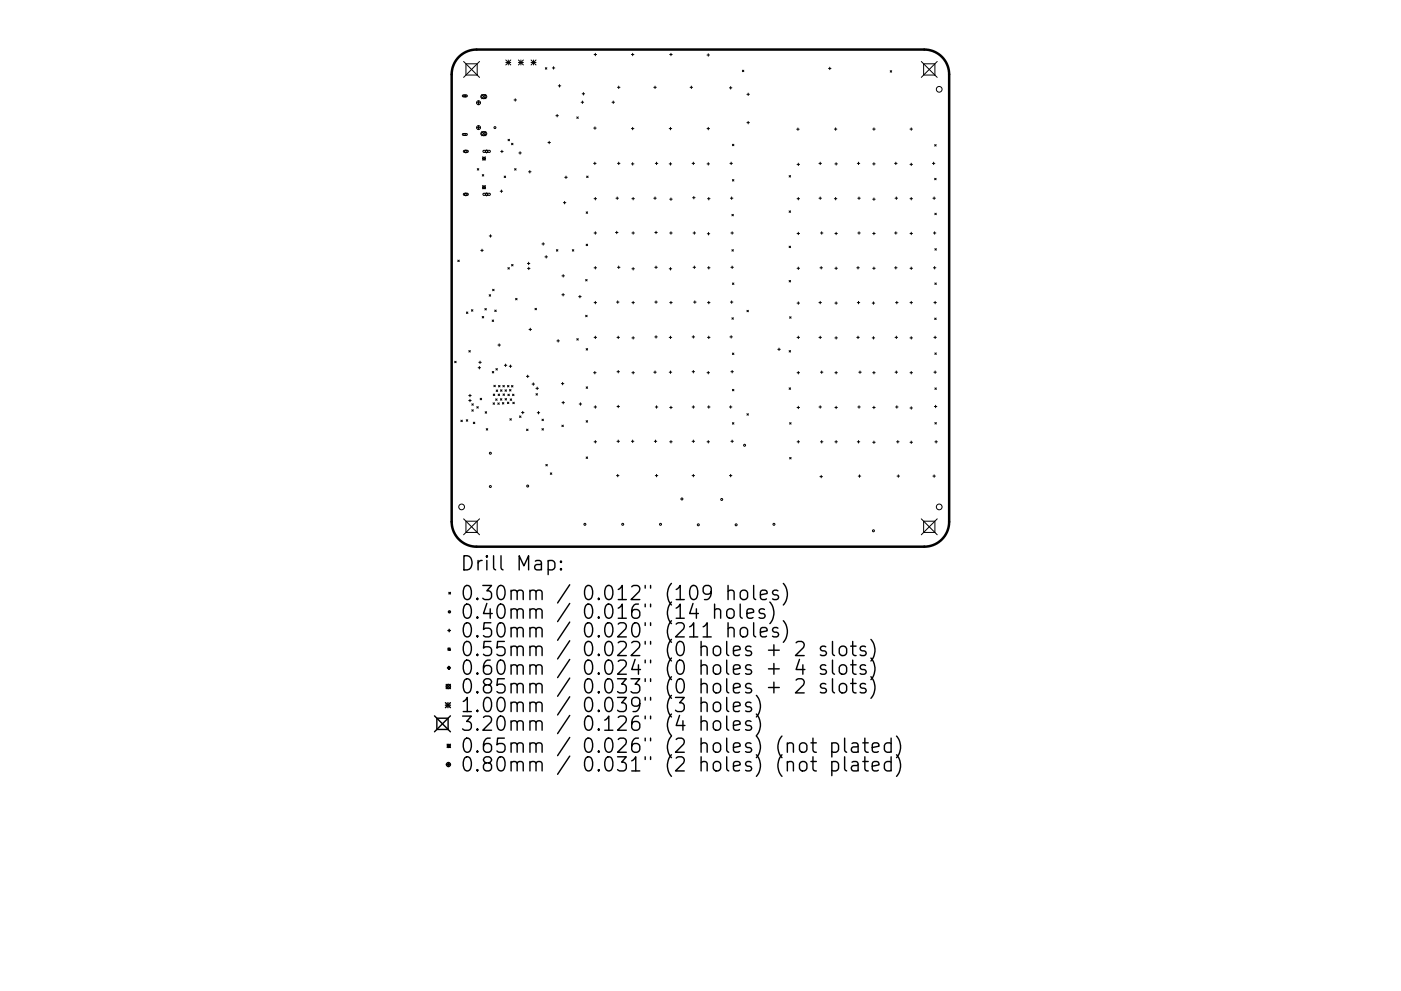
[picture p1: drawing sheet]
<svg xmlns="http://www.w3.org/2000/svg" width="297mm" height="210mm" viewBox="0 0 297 210" stroke-linecap="round" stroke-linejoin="round" font-family="sans-serif">
<defs><g id="words">
<g font-size="4.2">
<text x="97.5" y="121.1">Drill Map:</text>
<text x="97.5" y="127.4">0.30mm / 0.012&quot; (109 holes)</text>
<text x="97.5" y="131.3">0.40mm / 0.016&quot; (14 holes)</text>
<text x="97.5" y="135.3">0.50mm / 0.020&quot; (211 holes)</text>
<text x="97.5" y="139.2">0.55mm / 0.022&quot; (0 holes + 2 slots)</text>
<text x="97.5" y="143.2">0.60mm / 0.024&quot; (0 holes + 4 slots)</text>
<text x="97.5" y="147.2">0.85mm / 0.033&quot; (0 holes + 2 slots)</text>
<text x="97.5" y="151.1">1.00mm / 0.039&quot; (3 holes)</text>
<text x="97.5" y="155.1">3.20mm / 0.126&quot; (4 holes)</text>
<text x="97.5" y="159.7">0.65mm / 0.026&quot; (2 holes) (not plated)</text>
<text x="97.5" y="163.7">0.80mm / 0.031&quot; (2 holes) (not plated)</text>
</g>
</g></defs>
<g fill="none" stroke="#000" stroke-width=".21">
<path d="M98.3 13l3.4 3.4M98.8 13.5h2.4v2.4h-2.4zM101.7 13l-3.4 3.4M107.2 12.7l1.1 1.1M107.2 13.3h1.1M107.8 12.7v1.1M108.3 12.7l-1.1 1.1M109.9 13.3h1.1M109.9 12.7l1.1 1.1M110.4 12.7v1.1M111 12.7l-1.1 1.1M112.6 13.3h1.1"/>
<path d="M112.6 12.7l1.1 1.1M113.1 12.7v1.1M113.7 12.7l-1.1 1.1M115.6 14.4l.3 .3M115.9 14.4l-.3 .3M117.1 14.4h.5M117.4 14.2v.5M118.4 18.2h.5M118.6 17.9v.6M123.4 19.9h.6M123.7 19.6v.6M126 11.6h.5"/>
<path d="M126.2 11.3v.5M130.9 18.5h.5M131.2 18.3v.5M133.9 11.6h.5M134.1 11.3v.5M138.6 18.5h.5M138.9 18.3v.5M142 11.6h.5M142.3 11.3v.5M146.3 18.5h.5M146.6 18.3v.5M149.9 11.7h.5"/>
<path d="M150.2 11.4v.5M154.7 18.6h.5M154.9 18.4v.5M157.4 14.9l.3 .3M157.7 14.9l-.3 .3M158.6 19.7v.6M175.7 14.5h.5M175.9 14.3v.5M188.7 15l.4 .3M189.1 15l-.4 .3M195.3 13l3.4 3.4M195.8 13.5h2.4v2.4h-2.4z"/>
<path d="M198.7 13l-3.4 3.4M98.1 20.2h.8l.2 .2-.2 .1h-.7zM98.1 28.4l.8-.1 .2 .3-.2 .1h-.7zM98.3 32l.8-.1 .2 .3-.2 .1h-.7l-.2-.1zM98.4 20.1h.4v.5h-.4zM98.4 28.3h.4v.4h-.4zM98.5 32.1l.3-.3 .3 .3-.3 .3zM101 21.8h.9M101 27.1h.9M101.2 35.8l.3 .3M101.5 21.4v.8M101.5 26.7v.8"/>
<path d="M101.5 35.8l-.3 .3M102 20.3l.9-.1 .3 .4-.3 .2h-.7l-.3-.2zM102 28.1l.9-.1 .3 .5-.3 .2h-.7l-.3-.2zM102.1 20.1l.9 .9M102.1 27.9l.9 .9M102.2 37l.4 .4M102.3 33.3l.7 .7M102.3 39.4l.7 .7M102.4 32l1.4-.1 .2 .2-.2 .2h-1.2l-.2-.1zM102.6 37l-.4 .4M102.6 33.3l.4 .3-.4 .4-.3-.4zM102.6 39.4l.4 .3-.4 .4-.3-.4z"/>
<path d="M103 33.3l-.7 .7M103 39.4l-.7 .7M103 20.1l-.9 .9M103 27.9l-.9 .9M103.2 31.8l.3 .3-.3 .3-.3-.3zM106.2 32.1h.5M106.4 31.9v.5M106.9 37.4l.3 .3M107.2 37.4l-.3 .3M107.7 29.6l.3 .3M108 29.6l-.3 .3M108.5 30.4l.3 .3"/>
<path d="M108.8 30.4l-.3 .3M109 21.2h.5M109.1 35.8l.3 .3M109.2 20.9v.6M109.4 35.8l-.3 .3M110 32.5h.5M110.3 32.2v.5M112.1 36.4h.5M112.3 36.2v.5M116.2 30.2h.5M116.4 30v.5M117.9 24.5h.5"/>
<path d="M118.1 24.3v.5M119.7 37.6h.6M120 37.4v.5M122.3 24.8l.3 .3M122.6 24.8l-.3 .3M123.2 21.7h.5M123.5 21.4v.6M124.4 37.4l.3 .3M124.7 37.4l-.3 .3M125.9 34.7h.5M125.9 27.2h.5M126.1 34.4v.5"/>
<path d="M126.1 26.9v.5M129.8 21.7h.5M130 21.4v.6M130.9 34.7h.5M131.2 34.4v.5M133.9 27.3h.5M133.9 34.8h.5M134.1 27v.5M134.1 34.5v.5M138.9 34.7h.6M139.2 34.4v.5M141.9 27.3h.5"/>
<path d="M141.9 34.8h.5M142.2 27v.5M142.2 34.5v.5M146.7 34.7h.6M147 34.4v.5M149.9 27.3h.5M149.9 34.8h.5M150.2 27v.5M150.2 34.5v.5M154.8 34.7h.5M155 34.4v.5M155.3 30.6l.3 .3"/>
<path d="M155.3 38.1l.3 .3M155.6 30.6l-.3 .3M155.6 38.1l-.3 .3M158.4 20h.5M158.4 26h.5M158.6 25.8v.5M167.3 37.3l.3 .3M167.6 37.3l-.3 .3M168.9 27.4h.5M169 34.9h.5M169.2 27.1v.6M169.3 34.6v.5"/>
<path d="M173.6 34.7h.6M173.9 34.4v.5M176.9 27.4h.5M177 34.8h.5M177.2 27.1v.6M177.3 34.5v.5M181.8 34.7h.5M182 34.4v.5M185 34.8h.6M185 27.4h.6M185.3 27.1v.6M185.3 34.5v.5"/>
<path d="M189.7 34.7h.5M189.9 34.4v.5M192.9 27.4h.6M192.9 34.9h.6M193.2 27.1v.6M193.2 34.6v.5M197.7 34.7h.5M197.9 34.4v.5M198.2 37.8l.3 .3M198.2 30.7l.3 .3M198.5 37.8l-.3 .3M198.5 30.7l-.3 .3"/>
<path d="M97.1 55.2l.3 .3M97.4 55.2l-.3 .3M98.3 41.1l.8-.1 .2 .3-.2 .1h-.7l-.2-.1zM98.5 41.2l.3-.3 .3 .3-.3 .3zM101.9 53.1h.6M102.2 52.9v.5M102.4 41.1l1.4-.1 .2 .2-.2 .2h-1.2l-.2-.1zM102.9 41.2l.3-.3 .3 .3-.3 .3zM103.7 50.1h.6M104 49.8v.5M106 40.6h.6M106.3 40.3v.5"/>
<path d="M107.7 56.8l.3 .3M108 56.8l-.3 .3M108.5 56.1l.3 .3M108.8 56.1l-.3 .3M111.8 55.9h.5M111.8 57h.6M112.1 55.6v.6M112.1 56.7v.5M114.9 51.8h.5M115.2 51.5v.5M115.5 54.5h.6M115.8 54.2v.6"/>
<path d="M118 53l.3 .3M118.3 53l-.3 .3M119.1 58.5h.6M119.4 58.3v.5M119.4 43h.6M119.7 42.7v.6M121.3 53l.4 .3M121.7 53l-.4 .3M124.2 59.3l.3 .3M124.3 45l.3 .3M124.3 51.8l.3 .3M124.5 59.3l-.3 .3"/>
<path d="M124.6 45l-.3 .3M124.6 51.8l-.3 .3M126 42.2h.5M126 49.4h.5M126 56.8h.5M126.2 41.9v.5M126.2 49.2v.5M126.2 56.6v.5M130.5 49.3h.5M130.6 42h.5M130.8 49.1v.5M130.9 41.8v.5"/>
<path d="M130.9 56.7h.5M131.2 56.4v.6M134 42.2h.5M134 49.4h.5M134 57h.5M134.2 41.9v.5M134.2 49.2v.5M134.2 56.8v.5M138.6 42h.5M138.8 49.3h.6M138.8 56.7h.6M138.9 41.8v.5"/>
<path d="M139.1 49.1v.5M139.1 56.4v.6M141.9 57h.5M142 49.4h.5M142 42.3h.5M142.2 56.8v.5M142.3 42v.5M142.3 49.2v.5M146.8 41.9h.6M147 49.4h.5M147 56.7h.5M147.1 41.7v.5"/>
<path d="M147.2 49.2v.5M147.2 56.4v.6M150 49.6h.5M150 42.2h.5M150 56.8h.5M150.2 49.3v.6M150.3 41.9v.5M150.3 56.6v.5M154.9 42h.5M155 49.4h.5M155 56.7h.5M155.1 41.8v.5"/>
<path d="M155.2 45.5l.3 .3M155.2 53l.3 .3M155.2 49.2v.5M155.2 56.4v.6M155.5 45.5l-.3 .3M155.5 53l-.3 .3M167.3 44.7l.3 .4M167.3 52.2l.3 .3M167.3 59.5l.3 .3M167.6 44.7l-.3 .4M167.6 52.2l-.3 .3M167.6 59.5l-.3 .3"/>
<path d="M169 56.9h.5M169 42.2h.5M169 49.5h.5M169.3 41.9v.5M169.3 49.3v.5M169.3 56.7v.5M173.6 42h.6M173.8 56.8h.6M173.9 41.8v.5M174 49.4h.5M174.1 56.6v.5M174.2 49.2v.5"/>
<path d="M176.9 42.2h.5M177 56.9h.5M177 49.5h.5M177.2 41.9v.5M177.3 49.3v.5M177.3 56.7v.5M181.7 56.8h.5M181.9 49.4h.5M181.9 42h.5M181.9 56.6v.5M182.1 41.8v.5M182.1 49.2v.5"/>
<path d="M185 56.9h.6M185 42.3h.6M185 49.5h.6M185.3 42v.5M185.3 49.3v.5M185.3 56.7v.5M189.7 49.4h.5M189.7 56.8h.5M189.8 42h.5M189.9 49.2v.5M189.9 56.6v.5M190 41.8v.5"/>
<path d="M192.9 56.9h.6M192.9 42.2h.6M192.9 49.5h.6M193.2 41.9v.5M193.2 49.3v.5M193.2 56.7v.5M197.8 42h.5M197.9 49.4h.5M197.9 56.8h.5M198.1 41.8v.5M198.2 49.2v.5M198.2 56.6v.5"/>
<path d="M198.2 45.2l.3 .4M198.2 52.8l.3 .3M198.5 45.2l-.3 .4M198.5 52.8l-.3 .3M96.4 76.6l.3 .4M96.7 76.6l-.3 .4M98.9 66.2l.3 .3M99.2 66.2l-.3 .3M99.4 74.4l.3 .3M99.7 74.4l-.3 .3M100 65.7l.3 .3M100.3 65.7l-.3 .3"/>
<path d="M101.4 78h.5M101.5 76.9h.5M101.6 77.7v.6M101.8 76.6v.5M102.2 67.1l.4 .4M102.6 67.1l-.4 .4M102.8 65.5l.3 .3M103.1 65.5l-.3 .3M103.7 62.5l.3 .3M104 62.5l-.3 .3M104.3 67.9l.4 .3M104.4 78.8l.3 .3"/>
<path d="M104.4 61.4l.4 .3M104.7 67.9l-.4 .3M104.7 78.8l-.3 .3M104.8 61.4l-.4 .3M104.9 65.8l.3 .3M105.1 78.2l.4 .3M105.2 65.8l-.3 .3M105.5 78.2l-.4 .3M105.6 73.2h.5M105.8 72.9v.6M106.9 77.5h.6M107.2 77.2v.6"/>
<path d="M108 77.7h.5M108.2 77.4v.6M109.3 63.3l.3 .3M109.6 63.3l-.3 .3M111.6 79.9h.5M111.9 79.6v.5M112.2 69.9h.5M112.4 69.6v.6M113.4 65.4l.3 .3M113.7 65.4l-.3 .3M118.1 72.3h.5M118.3 72.1v.5"/>
<path d="M119.1 62.5h.6M119.4 62.3v.5M122.3 71.8l.3 .4M122.6 71.8l-.3 .4M122.7 62.9h.5M123 62.7v.5M124.2 66.9l.3 .3M124.3 74l.3 .3M124.5 66.9l-.3 .3M124.6 74l-.3 .3M125.9 79.1h.5M126 64.2h.5"/>
<path d="M126 71.6h.5M126.1 78.8v.5M126.2 63.9v.6M126.2 71.3v.5M130.7 64.1h.5M130.8 71.6h.5M130.8 78.9h.5M131 63.8v.6M131.1 71.3v.5M131.1 78.6v.5M134 79.1h.5M134 64.2h.5"/>
<path d="M134 71.7h.5M134.2 63.9v.6M134.2 71.4v.6M134.2 78.8v.5M138.6 79h.5M138.8 64.1h.6M138.8 71.5h.6M138.9 78.7v.5M139.1 63.8v.6M139.1 71.2v.5M141.9 71.6h.5M141.9 79h.5"/>
<path d="M142 64.2h.5M142.2 71.3v.5M142.2 78.7v.5M142.3 63.9v.6M146.7 78.9h.6M146.7 71.5h.6M147 71.2v.5M147 78.6v.5M147.1 64.1h.5M147.3 63.8v.6M149.9 79.1h.5M150 64.2h.5"/>
<path d="M150 71.6h.5M150.2 78.8v.5M150.3 63.9v.6M150.3 71.3v.5M154.8 71.5h.5M154.9 64.1h.5M155 78.9h.5M155 71.2v.5M155.1 63.8v.6M155.2 67.4l.3 .3M155.2 78.6v.5M155.3 60l.3 .3"/>
<path d="M155.3 74.9l.3 .3M155.5 67.4l-.3 .3M155.6 60l-.3 .3M155.6 74.9l-.3 .3M158.4 65.8l.3 .4M158.7 65.8l-.3 .4M164.9 74.1h.5M165.2 73.9v.5M167.3 74.4l.3 .3M167.4 67.2l.3 .3M167.6 74.4l-.3 .3M167.7 67.2l-.3 .3"/>
<path d="M169 79.1h.5M169 71.6h.5M169 64.3h.5M169.3 64v.6M169.3 71.3v.5M169.3 78.8v.5M173.6 64.2h.6M173.6 71.6h.6M173.9 63.9v.6M173.9 71.3v.5M174 79h.5M174.2 78.7v.5"/>
<path d="M177 79.1h.5M177 71.7h.5M177 64.3h.5M177.3 64v.6M177.3 71.4v.6M177.3 78.8v.5M181.7 71.6h.5M181.8 64.2h.5M181.9 71.3v.5M182 63.9v.6M182.1 79h.5M182.3 78.7v.5"/>
<path d="M184.9 71.7h.5M184.9 64.3h.5M185 79.1h.6M185.2 64v.6M185.2 71.4v.6M185.3 78.8v.5M189.8 71.6h.5M189.8 79h.5M189.9 64.2h.5M190 71.3v.5M190 78.7v.5M190.1 63.9v.6"/>
<path d="M192.9 79.1h.6M192.9 64.2h.6M192.9 71.7h.6M193.2 63.9v.6M193.2 71.4v.6M193.2 78.8v.5M198 64.2h.5M198 71.6h.5M198 79h.5M198.2 67.5l.3 .3M198.2 60l.3 .3M198.2 74.9l.3 .3"/>
<path d="M198.3 63.9v.6M198.3 71.3v.5M198.3 78.7v.5M198.5 67.5l-.3 .3M198.5 60l-.3 .3M198.5 74.9l-.3 .3M97.7 89.1l.3 .4M98 89.1l-.3 .4M98.9 89.1l.3 .3M99.2 89.1l-.3 .3M99.4 83.9h.5M99.4 85h.5"/>
<path d="M99.6 83.7v.5M99.6 84.7v.5M100 85.7l.4 .3M100 86.9l.4 .3M100.4 85.7l-.4 .3M100.4 86.9l-.4 .3M100.4 89.6l.3 .3M100.7 89.6l-.3 .3M101.1 86.3l.3 .3M101.4 86.3l-.3 .3M101.8 84.5l.3 .3M102.1 84.5l-.3 .3"/>
<path d="M102.9 87.4l.3 .3M103.1 90.9l.3 .4M103.2 87.4l-.3 .3M103.4 90.9l-.3 .4M104.5 85.5l.4 .3M104.6 83.6l.3 .3M104.7 81.7l.3 .4M104.9 85.5l-.4 .3M104.9 83.6l-.3 .3M105 81.7l-.3 .4M105.1 84.6l.3 .3M105.2 82.7l.3 .4"/>
<path d="M105.4 84.6l-.3 .3M105.5 82.7l-.3 .4M105.5 85.5l.4 .3M105.6 83.6l.3 .3M105.7 81.8l.3 .3M105.9 85.5l-.4 .3M105.9 83.6l-.3 .3M106 81.8l-.3 .3M106.1 84.6l.3 .3M106.1 82.7l.3 .3M106.4 84.6l-.3 .3M106.4 82.7l-.3 .3"/>
<path d="M106.5 85.4l.3 .3M106.6 81.8l.3 .3M106.6 83.6l.4 .3M106.8 85.4l-.3 .3M106.9 81.8l-.3 .3M107 83.6l-.4 .3M107.1 82.7l.3 .3M107.1 84.6l.3 .3M107.4 82.7l-.3 .3M107.4 84.6l-.3 .3M107.6 85.3l.3 .3M107.6 81.8l.3 .3"/>
<path d="M107.7 83.6l.3 .3M107.9 85.3l-.3 .3M107.9 81.8l-.3 .3M108 83.6l-.3 .3M108 82.6l.3 .4M108.1 88.8l.3 .3M108.2 84.6l.3 .3M108.3 82.6l-.3 .4M108.4 88.8l-.3 .3M108.4 81.8l.4 .3M108.5 84.6l-.3 .3M108.7 83.6l.3 .3"/>
<path d="M108.7 85.3l.3 .4M108.8 81.8l-.4 .3M109 83.6l-.3 .3M109 85.3l-.3 .4M110.1 88.2l.4 .4M110.5 88.2l-.4 .4M110.6 87.5h.5M110.8 87.3v.5M111.6 91l.4 .4M112 91l-.4 .4M112.8 81.5h.5M113.1 81.2v.6"/>
<path d="M113.6 82.4h.6M113.6 83.5l.4 .3M113.9 82.1v.6M113.9 87.6h.5M114 83.5l-.4 .3M114.2 87.3v.5M114.9 90.9l.3 .4M114.9 88.9l.3 .4M115.2 88.9l-.3 .4M115.2 90.9l-.3 .4M115.7 98.5l.3 .3M116 98.5l-.3 .3"/>
<path d="M119 81.4h.5M119.1 90.2l.3 .3M119.1 85.4h.6M119.3 81.1v.6M119.4 85.2v.5M119.4 90.2l-.3 .3M122.8 85.7h.5M123.1 85.5v.5M124.3 82.1l.3 .3M124.3 89.3l.3 .3M124.3 97l.3 .3M124.6 82.1l-.3 .3"/>
<path d="M124.6 89.3l-.3 .3M124.6 97l-.3 .3M126 86.4h.5M126 93.7h.5M126.2 86.1v.5M126.2 93.5v.5M130.8 86.2h.5M130.8 93.6h.5M131.1 86v.5M131.1 93.4v.5M133.9 93.6h.5M134.1 93.4v.5"/>
<path d="M138.7 93.6h.6M138.9 86.4h.6M139 93.4v.5M139.2 86.1v.5M142 93.7h.5M142 86.5h.5M142.3 86.2v.5M142.3 93.5v.5M146.7 86.4h.6M146.7 93.6h.6M147 86.1v.5M147 93.4v.5"/>
<path d="M149.9 93.7h.5M150 86.4h.5M150.2 93.5v.5M150.3 86.1v.5M154.7 86.4h.5M154.9 86.1v.5M155 93.6h.5M155.2 93.4v.5M155.3 82.6l.3 .3M155.3 89.7l.3 .3M155.6 82.6l-.3 .3M155.6 89.7l-.3 .3"/>
<path d="M158.4 87.8l.3 .3M158.7 87.8l-.3 .3M167.3 82.3l.3 .3M167.4 89.7l.3 .3M167.4 97.1l.3 .3M167.6 82.3l-.3 .3M167.7 89.7l-.3 .3M167.7 97.1l-.3 .3M169 93.7h.5M169 86.5h.5M169.3 86.2v.5M169.3 93.5v.5"/>
<path d="M173.6 86.4h.6M173.9 86.1v.5M174 93.7h.5M174.2 93.5v.5M177 93.7h.5M177 86.5h.5M177.3 86.2v.5M177.3 93.5v.5M181.8 93.7h.5M181.9 86.4h.5M182 93.5v.5M182.1 86.1v.5"/>
<path d="M185 86.5h.6M185 93.8h.6M185.3 86.2v.5M185.3 93.6v.5M189.9 86.4h.5M190.1 93.7h.5M190.1 86.1v.5M190.4 93.5v.5M192.9 93.8h.6M192.9 86.6h.6M193.2 86.3v.5M193.2 93.6v.5"/>
<path d="M198.1 86.2h.5M198.2 82.3l.3 .3M198.2 89.7l.3 .3M198.2 93.7h.5M198.4 86v.5M198.5 93.5v.5M198.5 82.3l-.3 .3M198.5 89.7l-.3 .3M98.3 110.1l3.4 3.4M98.8 110.6h2.4v2.4h-2.4zM101.7 110.1l-3.4 3.4M116.7 100.3l.3 .3"/>
<path d="M117 100.3l-.3 .3M130.7 100.9h.5M131 100.6v.6M138.9 100.9h.6M139.2 100.6v.6M146.7 100.9h.6M147 100.6v.6M154.7 100.9h.5M154.9 100.6v.6M173.8 101.1h.6M174.1 100.9v.5M182 101h.5"/>
<path d="M182.2 100.7v.6M190.2 101h.5M190.5 100.7v.6M195.3 110.1l3.4 3.4M195.8 110.6h2.4v2.4h-2.4zM197.8 101h.5M198.1 100.7v.6M198.7 110.1l-3.4 3.4"/>
<circle cx="199.1" cy="18.9" r=".61"/>
<circle cx="101.5" cy="21.8" r=".42"/>
<circle cx="101.5" cy="27.1" r=".42"/>
<circle cx="102.6" cy="20.5" r=".45"/>
<circle cx="102.6" cy="28.4" r=".45"/>
<circle cx="104.9" cy="27.1" r=".21"/>
<circle cx="104" cy="96.2" r=".21"/>
<circle cx="157.9" cy="94.5" r=".21"/>
<circle cx="97.9" cy="107.6" r=".61"/>
<circle cx="104" cy="103.2" r=".21"/>
<circle cx="111.9" cy="103.1" r=".21"/>
<circle cx="124" cy="111.2" r=".21"/>
<circle cx="132" cy="111.2" r=".21"/>
<circle cx="140" cy="111.2" r=".21"/>
<circle cx="144.6" cy="105.9" r=".21"/>
<circle cx="148.1" cy="111.3" r=".21"/>
<circle cx="153" cy="106" r=".21"/>
<circle cx="156.1" cy="111.3" r=".21"/>
<circle cx="164.1" cy="111.2" r=".21"/>
<circle cx="185.2" cy="112.6" r=".21"/>
<circle cx="199.1" cy="107.6" r=".61"/>
</g>
<path d="M97.3 12.1a5.3 5.3 0 0 1 3.7-1.6h95a5.3 5.3 0 0 1 5.2 5.3v94.9a5.3 5.3 0 0 1-5.2 5.3h-95a5.3 5.3 0 0 1-5.2-5.3v-94.9a5.3 5.3 0 0 1 1.5-3.7z" fill="none" stroke="#000" stroke-width=".53"/>
<g fill="none" stroke="#000" stroke-width=".3">
<path d="M116.2 119.1l.9-.2 .5 .6v.8l-.2 .5-.3 .1-.9-.1M118.9 119.1l.2 .1-.2 .1-.1-.1 .1-.1v.2M95 133.8h.5M95 137.5h.4v.4h-.4zM95.2 125.7l.3 .3M95.2 133.5v.5M95.5 125.7l-.3 .3M118.9 120.6l.2 .2-.2 .1-.1-.1 .1-.2v.3M151.5 129.5a.74 .74 0 0 1 1.3 .1v1.6M151.5 128.2v3M154.4 125.5a.74 .74 0 0 1 1.2 .1v1.6M154.4 129.3a.81 .81 0 0 1 1.2 .4v.9a.81 .81 0 0 1-.7 .6 .81 .81 0 0 1-.8-.6v-.9z"/>
<path d="M154.4 133.4a.74 .74 0 0 1 1.2 .2v1.5M154.4 124.2v3M154.4 132.1v3M156.9 128.2v2.5l.5 .5M157.1 125.5a.81 .81 0 0 1 .8-.3 .81 .81 0 0 1 .6 .6v.8a.81 .81 0 0 1-.8 .6 .81 .81 0 0 1-.8-.6v-.8zM157.1 133.4a.81 .81 0 0 1 .8-.3 .81 .81 0 0 1 .6 .6v.9a.81 .81 0 0 1-.8 .6 .81 .81 0 0 1-.8-.6v-.9zM158.4 130.2l1.4-.3-.2-.6-.8-.1-.4 .4v1.1l.1 .3 .3 .2 .8-.2M159.8 124.2v2.6l.4 .4M159.8 132.1v2.6l.4 .4M161.2 126.2l1.4-.3-.1-.5-.9-.2-.4 .4v1.2l.2 .3 .2 .1 .9-.1M161.2 134.1l1.4-.3-.1-.5-.9-.2-.4 .5v1.1l.2 .3 .2 .1 .9-.1M162.1 129.3l-.7-.1-.5 .4 .2 .4 1 .3 .1 .3-.1 .4-.3 .2-.9-.2"/>
<path d="M162.9 137.9h2.3M163.2 127.7a3.4 3.4 0 0 1 0 4.6M164.1 136.8v2.3M164.9 125.4l-.7-.2-.4 .4 .1 .5 1 .3 .2 .2-.2 .5-.3 .1-.8-.1M164.9 133.3l-.7-.2-.4 .5 .1 .4 1 .3 .2 .3-.2 .4-.3 .1-.8-.1M166.1 123.8a3.4 3.4 0 0 1 0 4.6M166.1 131.7a3.4 3.4 0 0 1 0 4.6M168.8 136.4l.4-.3h.7a.81 .81 0 0 1 .5 1.3l-1.8 1.7h1.9M169.5 139.9l-.7 2.1h1.8M175.1 137.2l-.7-.1-.5 .4 .2 .4 1 .3 .1 .3-.1 .4-.3 .2-.9-.2M176.5 136.1v2.6l.4 .4M178.2 137.2a.81 .81 0 0 1 1.3 .5v.8a.81 .81 0 0 1-.8 .6 .81 .81 0 0 1-.8-.6v-.8z"/>
<path d="M180.4 137.1h1.1M180.8 136.1v2.6l.1 .2 .6 .2M183.5 137.2l-.7-.1-.4 .4 .1 .4 1 .3 .1 .3-.1 .4-.3 .2-.8-.2M184.6 135.7a3.4 3.4 0 0 1 0 4.5M184.6 139.6a3.4 3.4 0 0 1 0 4.6M92.1 151.9l3.4 3.4M92.6 152.4h2.4v2.4h-2.4zM94.4 149.1l1.1 1M94.4 149.6h1.1M94.6 145.2l.9 .9M94.8 157.9l.7 .7M94.9 141.7l.3-.3 .3 .3-.3 .3z"/>
<path d="M95 149.1v1M95.2 157.9l.3 .3-.3 .4-.4-.4zM95.5 145.2l-.9 .9M95.5 149.1l-1.1 1M95.5 151.9l-3.4 3.4M95.5 157.9l-.7 .7M148.6 149.3a.75 .75 0 0 1 1.3 .1v1.6M148.6 153.2a.74 .74 0 0 1 1.3 .2v1.5M148.6 148v3M148.6 151.9v3M151.4 149.3a.81 .81 0 0 1 .8-.3 .81 .81 0 0 1 .6 .5v.9a.81 .81 0 0 1-.8 .6 .81 .81 0 0 1-.8-.6v-.9zM151.4 153.2a.81 .81 0 0 1 .8-.3 .81 .81 0 0 1 .6 .6v.9a.81 .81 0 0 1-.8 .6 .81 .81 0 0 1-.8-.6v-.9z"/>
<path d="M154.1 148v2.5l.4 .5M154.1 151.9v2.6l.4 .4M155.5 150l1.4-.3-.1-.6-.9-.1-.4 .4v1.1l.1 .3 .3 .2 .9-.2M155.5 153.9l1.4-.3-.1-.5-.9-.2-.4 .5v1.1l.1 .3 .3 .1 .9-.1M159.2 149.1l-.7-.1-.4 .4 .1 .4 1 .3 .2 .3-.2 .4-.3 .2-.8-.2M159.2 153.1l-.7-.2-.4 .5 .1 .4 1 .3 .2 .3-.2 .4-.3 .1-.8-.1M160.4 147.5a3.4 3.4 0 0 1 0 4.6M160.4 151.5a3.4 3.4 0 0 1 0 4.6M162.9 141.9h2.3M162.9 145.9h2.3M164.1 140.8v2.2M164.1 144.7v2.3"/>
<path d="M168.8 144.3l.4-.3h.7a.81 .81 0 0 1 .5 1.3l-1.8 1.7h1.9M169.6 157.9a.81 .81 0 0 1 .9-.3 .81 .81 0 0 1 .6 .6v.8a.81 .81 0 0 1-.8 .6 .81 .81 0 0 1-.8-.6v-.8zM170.2 141v2M171.9 157.6h1.2M172.4 156.6v2.6l.1 .3 .6 .1M175.1 141.2l-.7-.2-.5 .5 .2 .4 1 .3 .1 .3-.1 .4-.3 .1-.9-.1M175.1 145.2l-.7-.2-.5 .4 .2 .5 1 .3 .1 .2-.1 .5-.3 .1-.9-.1M176.4 157.7l.8-.1 .6 .6v.8l-.3 .5-.3 .1-.8-.1M176.4 157.6v3M176.5 140v2.6l.4 .4M176.5 144v2.6l.4 .4M178.1 141.3a.81 .81 0 0 1 .8-.3 .81 .81 0 0 1 .6 .6v.9a.81 .81 0 0 1-.8 .6 .81 .81 0 0 1-.8-.6v-.9z"/>
<path d="M178.2 145.2a.81 .81 0 0 1 1.3 .4v.8a.81 .81 0 0 1-.8 .6 .81 .81 0 0 1-.8-.6v-.8zM179.1 156.6v2.6l.4 .4M180.4 141h1.1M180.4 145h1.1M180.6 157.7l.3-.1 .9 .1 .1 .3v1.6M180.8 140v2.6l.1 .3 .6 .1M180.8 144v2.6l.1 .3 .6 .1M181.9 158.3l-1 .2a.59 .59 0 0 0-.4 .5 .59 .59 0 0 0 .4 .6l1-.1M182.9 157.6h1.2M183.4 156.6v2.6l.1 .3 .6 .1M183.5 141.2l-.7-.2-.4 .5 .1 .4 1 .3 .1 .3-.1 .4-.3 .1-.8-.1M183.5 145.2l-.7-.2-.4 .4 .1 .5 1 .3 .1 .2-.1 .5-.3 .1-.8-.1"/>
<path d="M184.6 143.6a3.4 3.4 0 0 1 0 4.6M184.9 158.6l1.5-.3-.2-.6-.8-.1-.5 .4v1.2l.2 .3 .3 .1 .8-.1M188.9 157.7l-.8-.1-.6 .6v.8l.3 .5 .3 .1 .8-.1M188.9 156.6v3M190.1 156.2a3.4 3.4 0 0 1 0 4.5M94.7 162.2h.8M95.1 161.8v.8M169.6 161.9a.81 .81 0 0 1 .9-.3 .81 .81 0 0 1 .6 .5v.9a.81 .81 0 0 1-.8 .6 .81 .81 0 0 1-.8-.6v-.9zM171.9 161.6h1.2M172.4 160.6v2.5l.1 .3 .6 .2M176.4 161.7l.8-.1 .6 .5v.9l-.3 .4-.3 .2-.8-.2M176.4 161.6v3"/>
<path d="M179.1 160.6v2.5l.4 .5M180.6 161.7l.3-.1 .9 .1 .1 .3v1.6M181.9 162.3l-1 .1a.59 .59 0 0 0-.4 .6 .59 .59 0 0 0 .4 .6l1-.2M182.9 161.6h1.2M183.4 160.6v2.5l.1 .3 .6 .2M184.9 162.6l1.5-.3-.2-.6-.8-.1-.5 .4v1.1l.2 .3 .3 .2 .8-.2M188.9 161.7l-.8-.1-.6 .5v.9l.3 .4 .3 .2 .8-.2M188.9 160.6v3M190.1 160.1a3.4 3.4 0 0 1 0 4.6"/>
<circle cx="95.3" cy="129.8" r=".21"/>
<circle cx="95.1" cy="145.7" r=".45"/>
<circle cx="95.1" cy="162.2" r=".42"/>
</g>
<use href="#words"/>
</svg>
